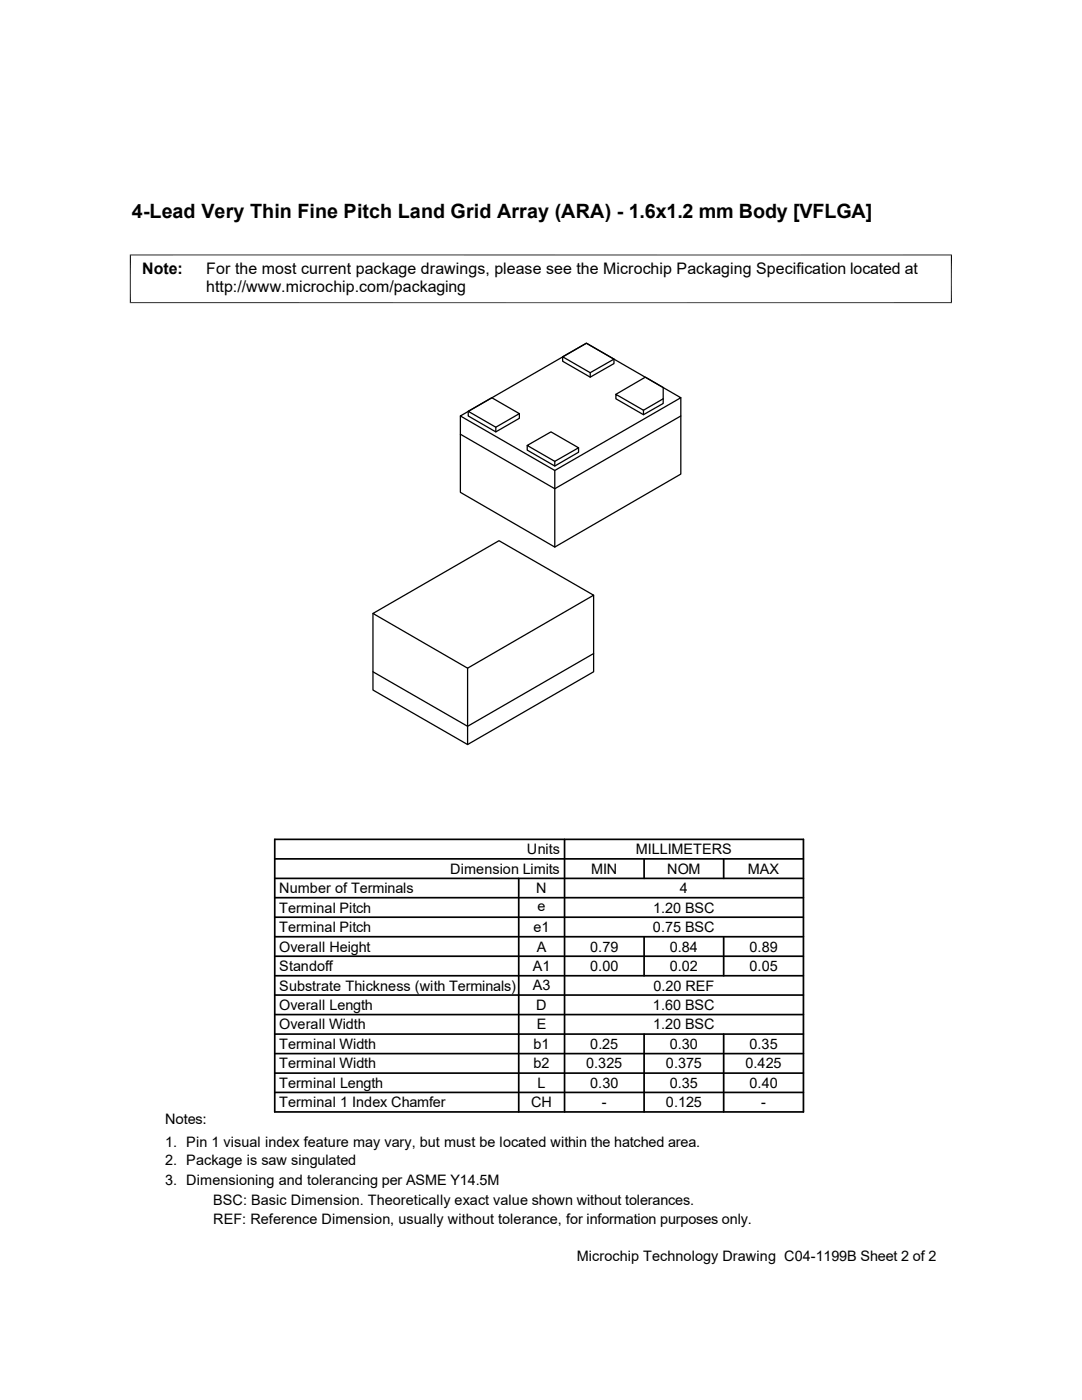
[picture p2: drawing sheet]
<svg xmlns="http://www.w3.org/2000/svg" width="216mm" height="279mm" viewBox="0 0 216 279" stroke-linecap="round" stroke-linejoin="round" font-family="sans-serif">
<defs><g id="words">
<text font-size="3.9" x="26.3" y="43.5">4-Lead Very Thin Fine Pitch Land Grid Array (ARA) - 1.6x1.2 mm Body [VFLGA]</text>
<g font-size="3.2">
<text x="28.4" y="54.7">Note:</text>
<text x="41.1" y="54.7">For the most current package drawings, please see the Microchip Packaging Specification located at</text>
<text x="41.1" y="58.3">http://www.microchip.com/packaging</text>
</g>
<g font-size="2.9">
<text x="105.2" y="170.5">Units</text>
<text x="126.9" y="170.5">MILLIMETERS</text>
<text x="55.7" y="178.3">Number of Terminals</text>
<text x="89.8" y="174.4">Dimension Limits</text>
<text x="107" y="178.3">N</text>
<text x="117.9" y="174.4">MIN</text>
<text x="133.1" y="174.4">NOM</text>
<text x="135.7" y="178.3">4</text>
<text x="149.2" y="174.4">MAX</text>
<text x="55.7" y="182.2">Terminal Pitch</text>
<text x="107.3" y="181.9">e</text>
<text x="130.3" y="182.2">1.20 BSC</text>
<text x="55.7" y="189.9">Overall Height</text>
<text x="55.7" y="186">Terminal Pitch</text>
<text x="106.5" y="186">e1</text>
<text x="107.1" y="189.9">A</text>
<text x="117.8" y="189.9">0.79</text>
<text x="130.3" y="186">0.75 BSC</text>
<text x="133.6" y="189.9">0.84</text>
<text x="149.6" y="189.9">0.89</text>
<text x="55.7" y="197.7">Substrate Thickness (with Terminals)</text>
<text x="55.7" y="193.8">Standoff</text>
<text x="106.3" y="193.8">A1</text>
<text x="106.3" y="197.7">A3</text>
<text x="117.8" y="193.8">0.00</text>
<text x="130.4" y="197.7">0.20 REF</text>
<text x="133.6" y="193.8">0.02</text>
<text x="149.6" y="193.8">0.05</text>
<text x="55.7" y="201.6">Overall Length</text>
<text x="107" y="201.6">D</text>
<text x="130.3" y="201.6">1.60 BSC</text>
<text x="55.7" y="205.4">Overall Width</text>
<text x="55.7" y="209.3">Terminal Width</text>
<text x="106.5" y="209.3">b1</text>
<text x="107.1" y="205.4">E</text>
<text x="117.8" y="209.3">0.25</text>
<text x="130.3" y="205.4">1.20 BSC</text>
<text x="133.6" y="209.3">0.30</text>
<text x="149.6" y="209.3">0.35</text>
<text x="55.7" y="213.2">Terminal Width</text>
<text x="106.5" y="213.2">b2</text>
<text x="117" y="213.2">0.325</text>
<text x="132.9" y="213.2">0.375</text>
<text x="148.8" y="213.2">0.425</text>
<text x="55.7" y="217.1">Terminal Length</text>
<text x="55.7" y="221">Terminal 1 Index Chamfer</text>
<text x="106" y="221">CH</text>
<text x="107.3" y="217.1">L</text>
<text x="117.8" y="217.1">0.30</text>
<text x="120.1" y="221">-</text>
<text x="132.9" y="221">0.125</text>
<text x="133.6" y="217.1">0.35</text>
<text x="149.6" y="217.1">0.40</text>
<text x="151.9" y="221">-</text>
<text x="32.9" y="224.4">Notes:</text>
<text x="32.9" y="228.9">1. Pin 1 visual index feature may vary, but must be located within the hatched area.</text>
<text x="32.9" y="232.6">2. Package is saw singulated</text>
<text x="32.9" y="236.6">3. Dimensioning and tolerancing per ASME Y14.5M</text>
<text x="42.5" y="244.3">REF: Reference Dimension, usually without tolerance, for information purposes only.</text>
<text x="42.5" y="240.6">BSC: Basic Dimension. Theoretically exact value shown without tolerances.</text>
<text x="115.1" y="251.7">Microchip Technology Drawing C04-1199B Sheet 2 of 2</text>
</g>
</g></defs>
<g fill="none" stroke="#000" stroke-width=".25">
<path d="M112.3 71.2l4.7-2.7 5.5 3.2-4.7 2.7zM112.3 71.2v.9l5.5 3.2 4.7-2.7v-.9M117.8 74.4v.9M122.9 78.7l5.9-3.4 3.5 2v2.3l-3.9 2.3M132.3 79.6v.9l-3.9 2.3-5.5-3.2v-.9l5.5 3.2M135.8 79.4v15.2l-25.1 14.6-18.8-10.9v-15.3M91.9 83l25.1-14.5 18.8 10.9-25.1 14.5zM93.4 82.1l4.7-2.7 5.5 3.1-4.7 2.8zM93.4 82.1v.9l5.5 3.2 4.7-2.7v-1M98.9 85.3v.9M105.2 88.9l4.7-2.7 5.5 3.2-4.7 2.7zM105.2 88.9v.9l5.5 3.2 4.7-2.7v-.9"/>
<path d="M110.7 92.1v.9M110.7 93.9v15.3M128.4 81.9v.9M135.8 83l-25.1 14.5-18.8-10.8M118.4 118.8v15.3l-25.1 14.5-18.9-10.9v-15.3M74.4 122.4l25.2-14.5 18.8 10.9-25.1 14.5zM93.3 133.3v15.3M118.4 130.4l-25.1 14.5-18.9-10.8"/>
</g>
<path d="M26 50.8v9.7M189.8 50.8v9.7" fill="none" stroke="#000" stroke-width=".21"/>
<path d="M25.9 50.9h164M25.9 60.4h164" fill="none" stroke="#000" stroke-width=".2"/>
<g fill="none" stroke="#000" stroke-width=".34">
<path d="M54.8 179.2h105.5M54.8 175.3h105.5M54.8 171.4h105.5M54.8 167.5h105.5v54.4h-105.5zM103.5 175.3v46.6M112.6 167.5v54.4M128.5 171.4v3.9M144.4 171.4v3.9M54.8 190.8h105.5M54.8 183h105.5M54.8 198.6h105.5M54.8 194.7h105.5"/>
<path d="M54.8 186.9h105.5M128.5 186.9v7.8M144.4 186.9v7.8M54.8 214.2h105.5M54.8 202.5h105.5M54.8 210.3h105.5M54.8 206.4h105.5M54.8 218h105.5M128.5 206.4v15.5M144.4 206.4v15.5"/>
</g>
<use href="#words"/>
</svg>
